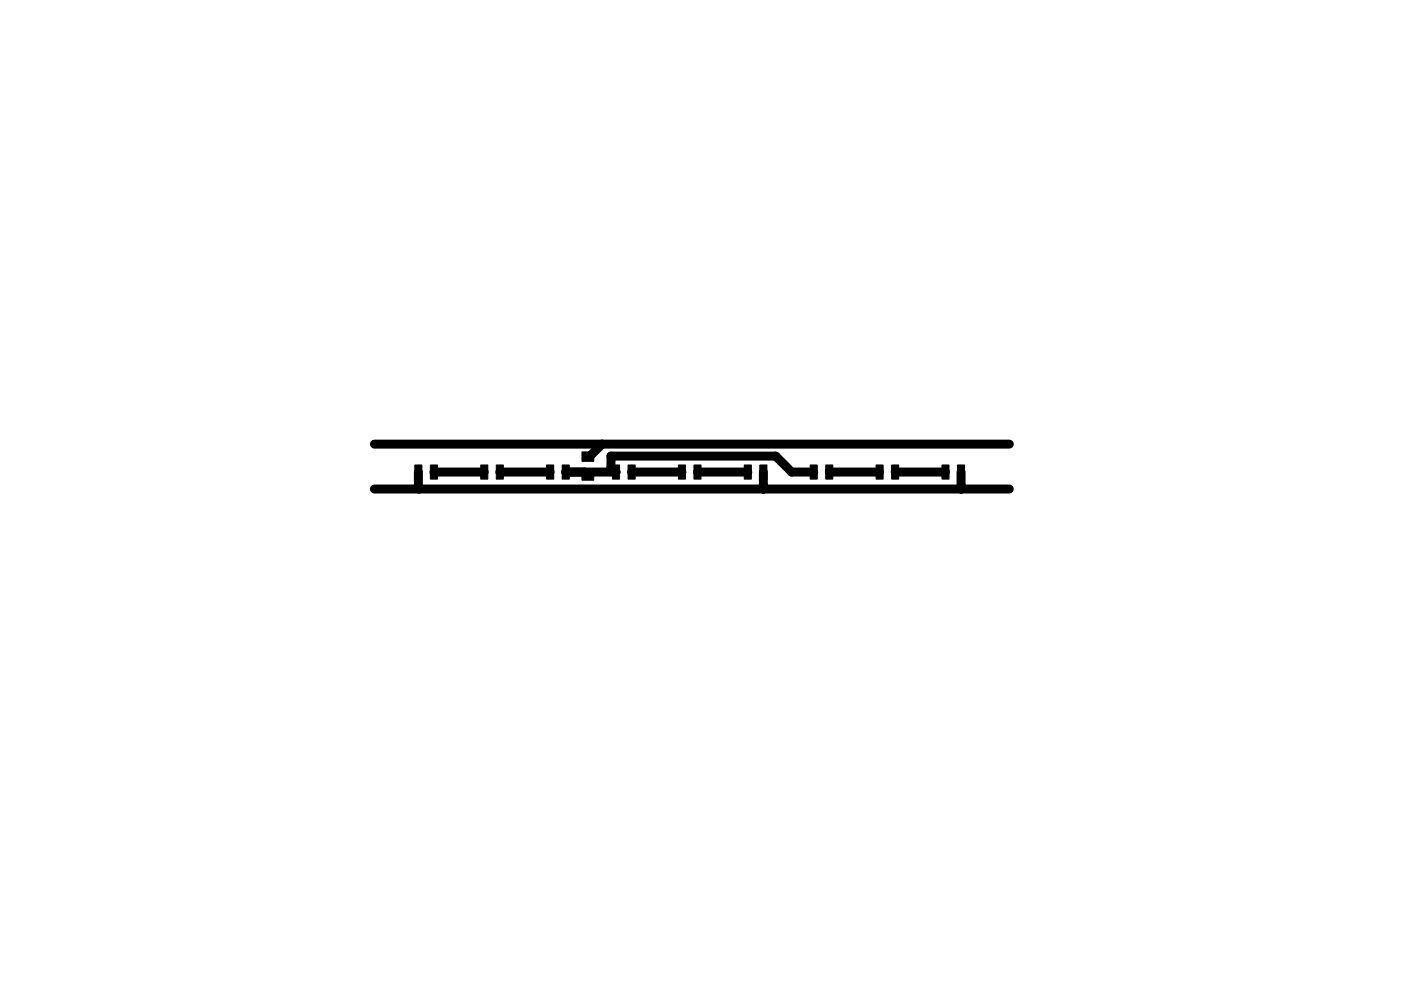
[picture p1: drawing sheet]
<svg xmlns="http://www.w3.org/2000/svg" width="297mm" height="210mm" viewBox="0 0 297 210" stroke-linecap="round" stroke-linejoin="round" font-family="sans-serif">
<g fill="#000" stroke="#000" stroke-width=".21">
<path d="M123.4 95.9h2.5v2h-2.5zM123.4 99.9h2.5v2h-2.5zM129.9 98.7h1.5v3h-1.5zM133.2 98.7h1.5v3h-1.5zM143.8 98.7h1.5v3h-1.5zM147.1 98.7h1.5v3h-1.5zM157.8 98.7h1.5v3h-1.5zM161.1 98.7h1.5v3h-1.5zM171.8 98.7h1.5v3h-1.5zM175.1 98.7h1.5v3h-1.5zM185.7 98.7h1.5v3h-1.5zM189 98.7h1.5v3h-1.5z"/>
<path d="M199.7 98.7h1.5v3h-1.5zM203 98.7h1.5v3h-1.5zM88 98.7h1.4v3h-1.4zM91.3 98.7h1.4v3h-1.4zM101.9 98.7h1.5v3h-1.5zM105.2 98.7h1.5v3h-1.5zM115.9 98.7h1.5v3h-1.5zM119.2 98.7h1.5v3h-1.5z"/>
</g>
<g fill="none" stroke="#000" stroke-width="1.9">
<path d="M79.4 94.2h134.6M127.6 94.2l-2.6 2.7h-.4M79.4 103.8h134.6M88.7 100.2v3.4l.2 .2M92 100.2h10.7M106 100.2h10.6M119.9 100.2h10.7l-1.1-1.1v-2.3h35l3.4 3.4h4.6M123.9 100.2l.7 .7M133.9 100.2h10.7M147.9 100.2h10.7M161.9 100.2v3.5M161.9 103.1v.7"/>
<path d="M175.8 100.2h10.7M189.8 100.2h10.7M203.8 100.2v3.5M203.8 103.1v.7"/>
</g>
</svg>
